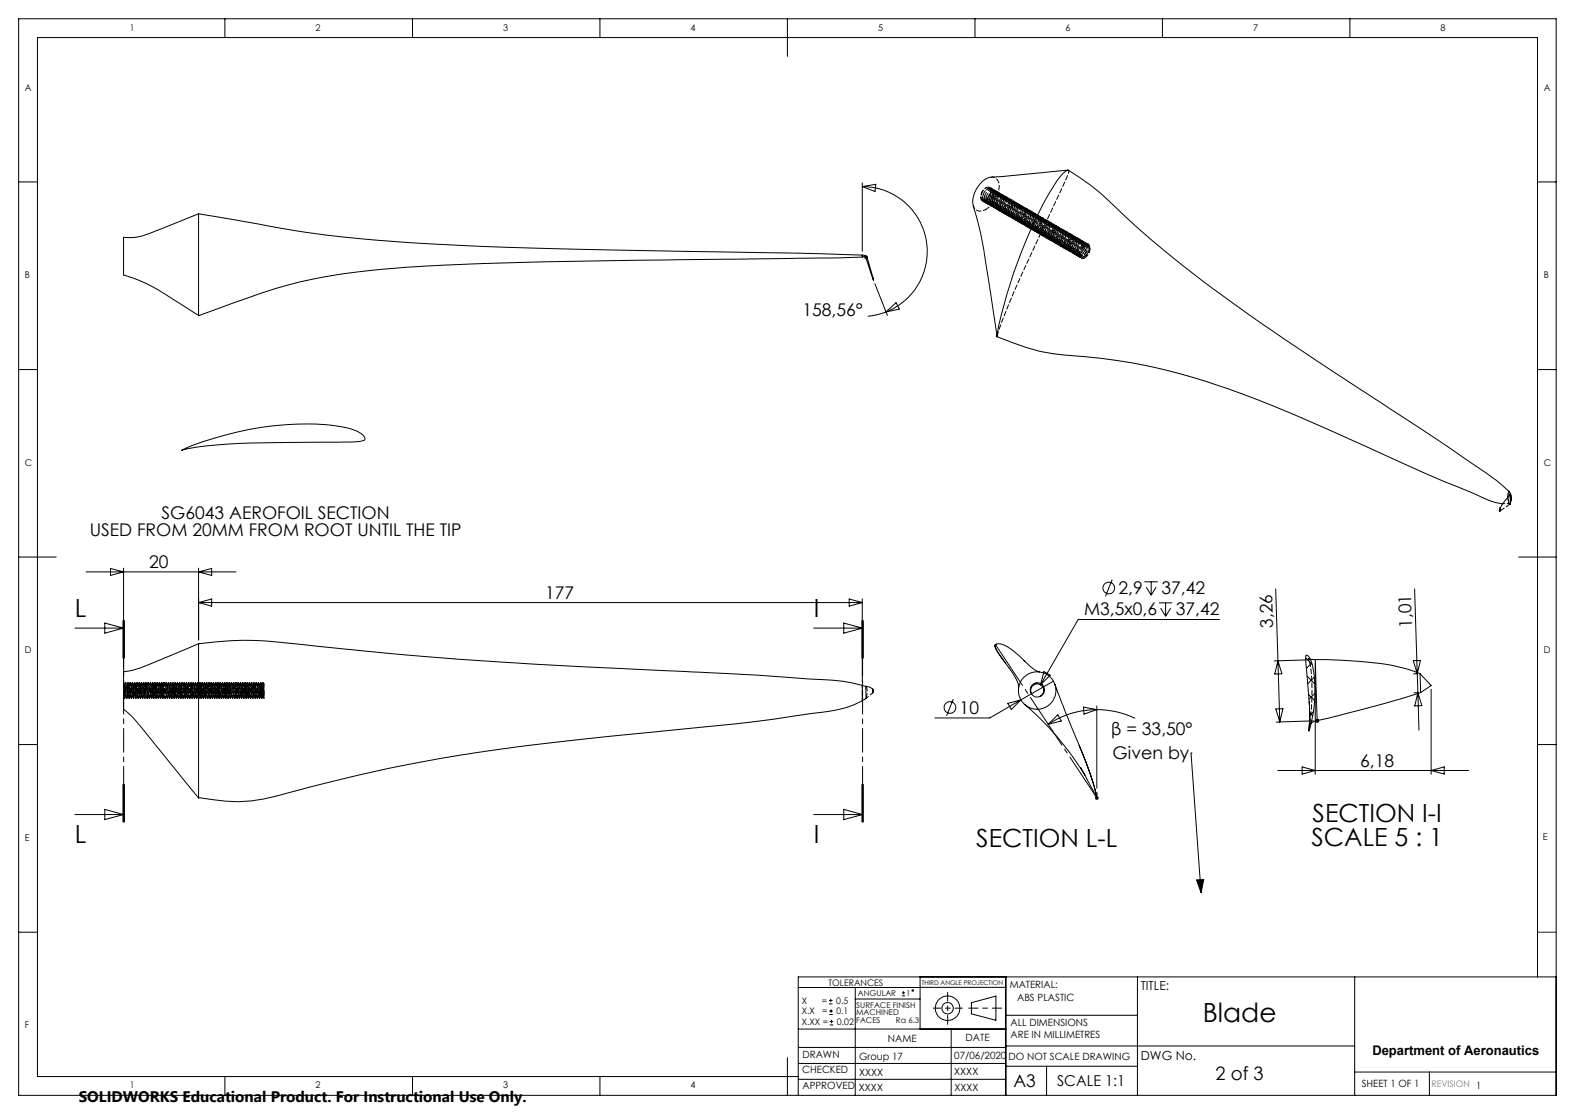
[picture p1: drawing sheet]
<svg xmlns="http://www.w3.org/2000/svg" width="420mm" height="297mm" viewBox="0 0 420 297" stroke-linecap="round" stroke-linejoin="round" font-family="sans-serif">
<defs><g id="words">
<text font-size="7.1" x="320.7" y="272.3">Blade</text>
<g font-size="6.7">
<text x="20" y="164.5">L</text>
<text x="217" y="164.5">I</text>
<text x="350" y="219.1">SECTION I-I</text>
<text x="20" y="224.7">L</text>
<text x="217" y="224.7">I</text>
<text x="260.4" y="225.7">SECTION L-L</text>
<text x="349.7" y="225.5">SCALE 5 : 1</text>
</g>
<text font-size="4.9" x="324.2" y="287.9">2 of 3</text>
<g font-size="4.7">
<text x="214" y="84.2">158,56°</text>
<text x="23.9" y="143">USED FROM 20MM FROM ROOT UNTIL THE TIP</text>
<text x="43.1" y="138.5">SG6043 AEROFOIL SECTION</text>
<text x="39.8" y="151.5">20</text>
<text x="145.4" y="159.6">177</text>
<text x="298.3" y="158.5">2,9</text>
<text x="309.7" y="158.5">37,42</text>
<text x="289.1" y="164.1">M3,5x0,6</text>
<text x="313.6" y="164.1">37,42</text>
<text x="339.5" y="167.4" transform="rotate(-92 339.5 167.4)">3,26</text>
<text x="376.6" y="167.4" transform="rotate(-92 376.6 167.4)">1,01</text>
<text x="255.9" y="190.3">10</text>
<text x="296.3" y="196">β = 33,50°</text>
<text x="296.7" y="202.5">Given by</text>
<text x="362.7" y="204.4">6,18</text>
<text x="270.2" y="289.7">A3</text>
</g>
<text font-size="4.1" x="21" y="293.7">SOLIDWORKS Educational Product. For Instructional Use Only.</text>
<text font-size="4" x="281.9" y="289.6">SCALE 1:1</text>
<text font-size="3.5" x="366" y="281.2">Department of Aeronautics</text>
<g font-size="3.3">
<text x="304.2" y="264">TITLE:</text>
<text x="304.2" y="282.5">DWG No.</text>
</g>
<g font-size="2.7">
<text x="269.3" y="263.5">MATERIAL:</text>
<text x="271.2" y="266.9">ABS PLASTIC</text>
<text x="269.5" y="273.7">ALL DIMENSIONS</text>
<text x="236.8" y="277.8">NAME</text>
<text x="257.5" y="277.6">DATE</text>
<text x="269.5" y="276.7">ARE IN MILLIMETRES</text>
<text x="213.9" y="286.1">CHECKED</text>
<text x="214" y="282">DRAWN</text>
<text x="229.1" y="286.8">XXXX</text>
<text x="229.1" y="282.6">Group 17</text>
<text x="254.5" y="282.4">07/06/2020</text>
<text x="254.5" y="286.7">XXXX</text>
<text x="269" y="282.5">DO NOT SCALE DRAWING</text>
<text x="214" y="290.5">APPROVED</text>
<text x="229.1" y="290.9">XXXX</text>
<text x="254.5" y="290.8">XXXX</text>
<text x="363.1" y="289.8">SHEET 1 OF 1</text>
</g>
<g font-size="2.5">
<text x="34.6" y="8.2">1</text>
<text x="84.2" y="8.2">2</text>
<text x="134.2" y="8.2">3</text>
<text x="184.2" y="8.2">4</text>
<text x="234.2" y="8.2">5</text>
<text x="284.2" y="8.2">6</text>
<text x="334.2" y="8.2">7</text>
<text x="384.2" y="8.2">8</text>
<text x="6.7" y="24.2">A</text>
<text x="411.7" y="24.2">A</text>
<text x="6.7" y="74.2">B</text>
<text x="411.7" y="74.2">B</text>
<text x="6.7" y="124.2">C</text>
<text x="411.7" y="124.2">C</text>
<text x="6.7" y="174.2">D</text>
<text x="411.7" y="174.2">D</text>
<text x="6.7" y="224.2">E</text>
<text x="411.4" y="223.9">E</text>
<text x="6.7" y="274.2">F</text>
<text x="34.6" y="290.2">1</text>
<text x="84.2" y="290.2">2</text>
<text x="134.2" y="290.2">3</text>
<text x="184.2" y="290.2">4</text>
</g>
<g font-size="2.4">
<text x="220.9" y="262.8">TOLERANCES</text>
<text x="213.8" y="267.6">X</text>
<text x="219.2" y="267.6">=</text>
<text x="223" y="267.6">0.5</text>
<text x="213.8" y="273.2">X.XX =</text>
<text x="213.8" y="270.4">X.X</text>
<text x="219.3" y="270.4">=</text>
<text x="223.1" y="270.4">0.1</text>
<text x="223.2" y="273.2">0.02</text>
</g>
<text font-size="2.4" fill="#808080" x="381.7" y="289.8">REVISION 1</text>
<g font-size="2.1">
<text x="228.3" y="268.6">SURFACE FINISH</text>
<text x="228.8" y="265.5">ANGULAR</text>
<text x="241.6" y="265.5">1</text>
<text x="228.3" y="270.7">MACHINED</text>
<text x="228.3" y="272.8">FACES</text>
<text x="238.9" y="272.8">Ra 6.3</text>
</g>
<text font-size="1.7" x="245.8" y="262.5">THIRD ANGLE PROJECTION</text>
</g></defs>
<g fill="none" stroke="#000" stroke-width=".27">
<path d="M5 5h410v287h-410zM60 5v5M110 5v5M160 5v5M210 5v10M260 5v5M310 5v5M360 5v5M5 48.5h5M53 57v27.2a238.7 238.7 0 0 1 26.9-9 224.9 224.9 0 0 1 38.4-4.5 2753.8 2753.8 0 0 1 80.4-1.6l31.2-.6M53 57l12.5 2.1a329.5 329.5 0 0 0 51.2 6 2828 2828 0 0 0 90.4 2.3l22.8 .6M53 57l-12.3 4.9a14.8 14.8 0 0 1-7.8 1.4v10a47.3 47.3 0 0 1 14.3 7.2l5.8 3.6"/>
<path d="M229.9 48.8v18.2M229.9 49.7l3.6-.6-.2 1.9zM229.9 49.7a17.3 17.3 0 0 1 17.1 14.1 17.3 17.3 0 0 1-10.7 19.4M259.5 54.9a130.8 130.8 0 0 1 4.3 21.3l2.1 13.2M264.5 47.2l20.3-1.8a7.8 7.8 0 0 0-3.5 3.7 119.6 119.6 0 0 0-15.5 40.7l.1-.4M264.5 47.2a5.9 5.9 0 0 0-4.6 4.3 4.6 4.6 0 0 0-.3 3.5M284.9 45.4a74.9 74.9 0 0 1 15.6 12.7 375.7 375.7 0 0 0 46.5 35.3l9.4 6.3a1218.6 1218.6 0 0 1 42.7 28.4l3.3 2.9M410 48.5h5M229.9 68l.9 .2 .4 .3M229.9 68v.5M230.4 68.6h1.1M230.6 68.2l.7 .7"/>
<path d="M230.9 68.5l-.4-.2-.6 .2M230.9 68.5l1.8 5.6M230.9 68.5h.3M230.9 68.5v.1M230.9 68.1v1M231.2 68.5l1.6 5.6M231.3 68.2l-.7 .7M232.7 74.1l.2 .5M232.7 74.1h.1M232.8 74.1l.1 .6M232.9 74.6v.1M233.3 75.6l3.3 8.5"/>
<path d="M5 98.5h5M236.3 83.2l2.6-2.5 .9 1.7zM236.3 83.2l-2.4 .7-2.5 .4M265.8 89.7a56.5 56.5 0 0 0 23.3 5.4 167 167 0 0 1 50.1 13l20.4 8.8a788.8 788.8 0 0 0 34.5 15.2 19.2 19.2 0 0 0 6.7 2.2M410 98.5h5M48.4 120h.1a84.4 84.4 0 0 1 39.6-6.7 16.7 16.7 0 0 1 8.5 2.5l.4 .4a.73 .73 0 0 1 .3 .9 .73 .73 0 0 1-.8 .5l-3 .3h-5.7a400.9 400.9 0 0 0-32.4 .9l-3.6 .5zM399.9 136.2h.1zM400 135.4v.8M400 135.4h.1M400 135.4l-.2 .8M402.4 131a4.1 4.1 0 0 1 .3 3.3v.1M402.4 131l-.3 .8v.8"/>
<path d="M402.7 134.4a3.6 3.6 0 0 0 0-2.7l-2.7 3.7M402.8 134.3l-.1 .1M5 148.5h10M23 152.5h39.9M29.5 151.5l3.4 1-3.4 .9zM32.9 151.5v26.6M53 151.5v19.1M53 152.5l3.4-1v1.9zM226.4 159.7l3.5 1-3.5 .9zM229.9 159.7v22M296.6 154.5l-1.8 4.5M305.2 155.1h3.6"/>
<path d="M305.6 156.5l1.4 2.2M307 155.1v3.6M308.3 156.5l-1.3 2.2M340.2 157l1.1 35.5M377.2 157l.7 22.6M405 148.5h10M20 167.5h12.9M27.9 166.1l5 1.4-5 1.3zM32.8 165.4v10M32.9 179.1a30.6 30.6 0 0 0 9.2-2.9l10.9-4.6v41.2l-15.4-19a24.3 24.3 0 0 0-4.7-4.7zM33 165.4v10M33.2 165.4v10"/>
<path d="M53 171.6a105.2 105.2 0 0 1 27.2 .2 1276.2 1276.2 0 0 0 97.5 7l1.8 .1a1189.8 1189.8 0 0 1 45.1 2.7l5.3 1.1M53 160.7l3.4-1v1.9zM53 160.7h176.9M217 167.5h13M225 166.1l5 1.4-5 1.3zM229.8 165.4v10M230 165.4v10M230.2 165.4v10M265.6 171.8l-.3 .4 .4 1.2 2.4 3.3M269 178l.7 1a8.6 8.6 0 0 1 1.9 4.4M273.1 176.1l.2 .2M273.2 176.2l.7 .6a7.8 7.8 0 0 0 3.3 2.3"/>
<path d="M273.2 176.2a15.7 15.7 0 0 0-6.3-4.5l-.6-.1a.75 .75 0 0 0-.9 .3 .75 .75 0 0 0 .1 1l3.5 5.1M278.4 179.1l1.6 .9-2.5 2.6zM309.1 160.7h3.5M309.5 162.1l1.3 2.2M310.8 160.7v3.6M312.2 162.1l-1.4 2.2M325.2 165.2h-37.7l-10 17.4M340.8 176.2l1 3.4-1.9 .1zM348.2 175.4l1.7 1.7M348.3 174.7a.73 .73 0 0 1 .9 .7 21.4 21.4 0 0 1 1.5 10.2 27.3 27.3 0 0 1-1.7 9.3l.1-.2a38.7 38.7 0 0 0-.1-9l-.6-7.1a8.4 8.4 0 0 1-.1-3.9zM349.4 175.8l1.3 .1M349.7 175.9l-9.9 .3"/>
<path d="M349.8 176.8l-1.4 1.4M350.7 175.9l.5 16.2 16.9-4.2 10.7-3.3M350.7 175.9a118.9 118.9 0 0 1 22.2 1.9l3 .8 2.8 1M350.7 176.8v29.6M376.9 176.1h1.9l-.9 3.5zM377.7 179.6l-.8 .1M377.9 179.6l.2 5.1M378.7 179.6l.1 5M378.7 179.6l2.9 3.2-2.8 1.8M5 198.5h5M229.9 186.8a34.6 34.6 0 0 1-13.5 3.4l-4.3 .6a573.6 573.6 0 0 1-37.7 4.4 639.3 639.3 0 0 0-59.8 7.5 455.5 455.5 0 0 0-41.3 9.6 38.1 38.1 0 0 1-16.7 .9l-3.6-.5M229.9 182.7l1 .3"/>
<path d="M229.9 182.7v4.1M230.5 186.5l-.6 .3M230.9 183l1.1 .2 .8 .6M230.9 183v3.3l-.3 .1M232.7 183.8v.9M232.7 184.7h.1M232.7 183.8h.1M232.7 183.8l.2 .5M232.8 183.8l.1 .5M232.9 184.3l-.2 .4M254.2 186.4l-1.8 4.4M268.7 187.5l3.5-.9-2.5 2.6z"/>
<path d="M272.2 186.6l-8.3 4.8h-14.6M273.4 187.9l3.9 3.6 4.5 4.8 4.3 5.5 3.2 4.9M275.1 185a1.74 1.74 0 0 1 .6-2.4 1.74 1.74 0 0 1 2.4 .7 1.74 1.74 0 0 1-.7 2.4M279.5 193.1l2.6-2.5 .9 1.6zM280.9 181.6l-8.7 5M281.3 182.4l6.2 15.7a69.3 69.3 0 0 1 5 14.6M287.8 198.7a63 63 0 0 1 4.7 14M288.9 188.5l3.6 .7-3.4 1.2zM292.5 189.2a23.3 23.3 0 0 0-13 3.9M292.5 189.2l2.8 .2 2.8 .5 4.6 1.6M292.5 188.2v22M340.2 189l1.9-.1-.8 3.6z"/>
<path d="M348.5 180.3l2.1 2M349 185.2l1.6 1.6M349.1 187v.8M349.1 194.3l.1 .1M349.2 188.8l-.2 6.1M349.2 189.9l.9 .8M350.2 189.8l-1 .9M350.2 192.2l-9.9 .3M350.3 192.4l-.6 .4M350.5 180.5l-1.8 1.8M350.6 184.9l-1.5 1.5M350.8 192.2h1"/>
<path d="M350.9 191.8l.7 .7M351.3 191.7v.9M351.6 191.8l-.7 .7M377.8 184.7h-.7M378.1 184.7l.3 10M378.1 184.7l1.1 3.4-1.9 .1zM381.6 183.8v22.6M410 198.5h5M20 217.2h12.9M27.9 215.8l5 1.4-5 1.3zM32.8 209.1v10M33 209.1v10"/>
<path d="M33.2 209.1v10M217 217.2h13M225 215.8l5 1.4-5 1.3zM229.8 209.1v10M230 209.1v10M230.2 209.1v10zM288.2 204.6l4.3 8.1M292 212.8h1M292.1 212.4l.7 .7M292.5 212.3v1M292.5 212.7v.1M292.8 212.4l-.7 .7"/>
<path d="M317.6 200.8h.1M317.6 200.8l2.7 37.2M340.7 205.4h51M347.2 204.5l3.5 .9-3.5 1zM381.6 205.4l3.5-.9v1.9zM319.1 234.6l1.9-.1-.7 3.5zM5 248.5h5M212.9 279.3h55.3M212.9 274.4h55.3M221.1 267.6h.9M221.1 266.7h.9M221.2 270.5h.9"/>
<path d="M221.2 269.6h.9M221.3 273.3h.9M221.3 272.3h.9M221.5 266.3v.9M221.6 269.1v.9M221.7 271.9v.9M228.1 263.3v28.7M228.1 266.3h17.3M240.5 265.5h.8M240.5 264.7h.8M240.9 264.3v.8M245.4 260.5v13.9"/>
<path d="M253.6 274.4v17.6M259 267.3l6.6-1.7v6.4l-6.6-1.7zM268.2 260.5v31.5M268.2 270.7h35.1M268.2 278.9h93M268.2 263.2l-55.3 .1M303.3 260.5v31.5M361.2 260.5v31.5M410 260.5v-250.5h-400v277h202.9M415 260.5h-202.1v31.5M60 287v5M110 287v5"/>
<path d="M160 287v5M210 282v10M212.9 287.8h55.3M212.9 283.5h55.3M268.2 284.3h35.1M279.1 284.3v7.7M361.2 285.8h53.8M381.2 285.8v6.2"/>
<circle cx="295.7" cy="156.8" r="1.55"/>
<circle cx="253.3" cy="188.6" r="1.55"/>
<circle cx="276.6" cy="184.1" r="5"/>
<circle cx="276.6" cy="183.9" r="1.88"/>
<circle cx="243.4" cy="264.1" r=".21"/>
<circle cx="252.7" cy="268.8" r="1.52"/>
<circle cx="252.7" cy="268.8" r="3.3"/>
</g>
<path d="M267.1 268.8h-8.8" fill="none" stroke="#000" stroke-width=".27" stroke-dasharray="15.2 1.3 1.3 1.3" stroke-dashoffset="12.8"/>
<path d="M252.7 264.6v8.5" fill="none" stroke="#000" stroke-width=".27" stroke-dasharray="15.2 1.3 1.3 1.3" stroke-dashoffset="12.9"/>
<path d="M248.9 268.8h7.7" fill="none" stroke="#000" stroke-width=".27" stroke-dasharray="15.2 1.3 1.3 1.3" stroke-dashoffset="13.3"/>
<path d="M410 248.5h5" fill="none" stroke="#00f" stroke-width=".27"/>
<path d="M33 165.4v53.7M230 165.4v53.7" fill="none" stroke="#000" stroke-width=".27" stroke-dasharray="6.3 1.3 1.3 1.3" stroke-dashoffset="1.7"/>
<path d="M265.5 171.9l27 40.8" fill="none" stroke="#000" stroke-width=".27" stroke-dasharray="15.2 1.3 1.3 1.3" stroke-dashoffset="2.2"/>
<path d="M292.5 212.7v-1.5" fill="none" stroke="#000" stroke-width=".27" stroke-dasharray="15.2 1.3 1.3 1.3"/>
<path d="M319.1 234.6l1.9-.1-.7 3.5z" fill="#000"/>
<g fill="none" stroke="#000" stroke-width=".27" stroke-dasharray="1.3 .6">
<path d="M262 53.6h.1M262.2 52l-.1 1.1 .3 .3a2.04 2.04 0 0 0 2.2-2.6l-.3-.3-.8 .2M262.4 53.4l.1 .1M262.4 53.8l.1 .1M262.9 54.1h.1M263 52.4v1.2l.2 .3a2.04 2.04 0 0 0 2.3-2.6l-.7-.3-.4 .2M263.2 53.9l.1 .1M263.3 54.3v.1M263.4 52.7v1.1l.2 .4a2.04 2.04 0 0 0 2.3-2.7l-.3-.2-.8 .2M263.6 54.5h.1M263.7 54.6h.1M263.9 54.6l.3 .3"/>
<path d="M264 50.3h-.1M264.1 54.4l.1 .1M264.1 54.8l.1 .1M264.3 53.2l-.1 1.1 .3 .4a2.04 2.04 0 0 0 2.2-2.7l-.2-.2-.8 .2M264.3 50.2l-.3-.2M264.3 50.2v-.1M264.4 50.6l-.1-.1M264.5 54.7h.1M264.5 54.6l.3-.1M264.6 55.1h.1M264.7 53.4a1.11 1.11 0 0 0 .6 1.6 2.3 2.3 0 0 0 1.9-2.8l-.3-.2-.8 .2M264.8 50.4h-.1"/>
<path d="M264.8 50.8h-.1M265 55.3h.1M265.2 50.7l-.1-.1M265.3 51.1l-.1-.1M265.3 55.1l.1 .1M265.4 55.6h.1M265.5 54v1l.3 .4a2.04 2.04 0 0 0 2.2-2.7l-.3-.2-.8 .2M265.6 50.9l-.5-.1M265.6 50.9h.1M265.7 51.3h-.1M265.8 55.8h.1M265.9 51.7v-.2"/>
<path d="M266 51.1h.1M266.1 51.6l-.1-.1M266.2 55.6l.1 .1M266.3 56.1h.1M266.4 54.5v1l.2 .4a2.04 2.04 0 0 0 2.3-2.7l-.3-.2-.8 .2M266.5 51.4a2.14 2.14 0 0 0-2.4 2l.1 1.2 .2 .4M266.5 51.4h-.1M266.5 51.8l-.1-.1M266.6 55.9h.1M266.7 56.3h.1M266.8 54.6a1.11 1.11 0 0 0 .6 1.7 2.3 2.3 0 0 0 1.9-2.8l-.3-.3-.8 .2M266.9 51.6h-.1"/>
<path d="M267 52.1l-.1-.1M267.1 56.5l.1 .1M267.3 51.9v-.1M267.4 52.3l-.1-.1M267.4 56.4h.2M267.5 56.8h.1M267.7 55.2l-.1 1.1 .3 .3a2.04 2.04 0 0 0 2.2-2.6l-.2-.3-.8 .2M267.7 52.1l-.4-.1M267.7 52.1h.1M267.8 52.5h-.1M268 57v.1M268.1 52.9v-.1"/>
<path d="M268.2 52.4l-.1-.1M268.2 52.8l-.1-.1M268.3 56.9h.1M268.4 57.3h.1M268.5 55.7v1.1l.2 .3a2.04 2.04 0 0 0 2.3-2.7l-.3-.2-.8 .2M268.6 52.6l-.4-.1M268.6 52.6h-.1M268.7 53h-.1M268.7 57.1l.1 .1M268.8 57.5l.1 .1M269 55.8a1.11 1.11 0 0 0 .5 1.7 2.3 2.3 0 0 0 1.9-2.8l-.3-.2-.8 .2M269 52.9v-.1"/>
<path d="M269.1 53.3l-.1-.1M269.2 57.8h.1M269.4 53.1h.1M269.5 53.5h-.1M269.6 57.6l.1 .1M269.6 58h.1M269.8 56.4v1.1l.2 .3a2.04 2.04 0 0 0 2.3-2.6l-.3-.2-.8 .1M269.8 53.3l-.4-.1M269.9 53.3h-.1M269.9 53.8l-.1-.1M270.1 58.3h.1M270.2 54.1v-.1"/>
<path d="M270.3 53.6h-.1M270.4 54l-.1-.1M270.4 58.1h.1M270.5 58.5h.1M270.7 53.8h.1M270.8 54.3l-.1-.1M270.8 58.3l.1 .1M270.9 58.7l.1 .1M271.1 57.2l-.1 1 .3 .4a2.04 2.04 0 0 0 2.2-2.7l-.3-.2-.8 .2M271.1 54.1v-.1M271.2 54.5l-.1-.1M271.3 59h.1"/>
<path d="M271.5 59l.4 .3M271.6 54.3h-.1M271.6 54.4a1.93 1.93 0 0 0-2.3 1.8l-.1 1.2 .2 .4M271.6 54.7h-.1M271.7 58.8l.1 .1M271.8 59.2v.1M271.9 57.6v1.1l.2 .4a2.04 2.04 0 0 0 2.3-2.7l-.3-.2-.8 .2M271.9 54.5h-.4M272 54.6l-.1-.1M272.1 55l-.1-.1M272.2 59.5h.1M272.3 55.4v-.1"/>
<path d="M272.4 54.8h.1M272.5 55.2h-.1M272.5 59.3l.1 .1M272.6 59.7l.1 .1M272.8 55.1v-.1M272.9 55.5l-.1-.1M273 59.6h.1M273 60h.1M273.2 58.4v1l.2 .4a2.04 2.04 0 0 0 2.2-2.7l-.2-.2-.8 .2M273.3 55.3h-.1M273.3 55.7h-.1M273.7 55.5h-.1"/>
<path d="M273.8 56l-.1-.1M274 58.9v1l.3 .4a2.04 2.04 0 0 0 2.2-2.7l-.3-.2-.8 .2M274.1 55.8l-.4-.1M274.1 55.8h.1M274.2 56.2h-.1M274.5 56h.1M274.6 56.5l-.1-.1M275 56.3h-.1M275 56.3a2.05 2.05 0 0 0-2.4 1.9v1.2l.3 .4M275 56.7l-.1-.1M275.3 59.6v1.1l.2 .3a2.04 2.04 0 0 0 2.3-2.6l-.3-.3-.8 .2M275.3 56.5l-.4-.1"/>
<path d="M275.4 56.5h-.1M275.5 56.9h-.2M275.7 57.3v-.1M275.8 56.8l-.1-.1M275.9 57.2l-.1-.1M276.2 57l-.4-.1M276.2 57h.1M276.3 57.4h-.1M276.6 57.3v-.1M276.7 57.7l-.1-.1M277.1 57.5h-.1M277.2 57.9h-.2"/>
<path d="M277.4 57.7l-.4-.1M277.5 57.8l-.1-.1M277.6 58.2l-.1-.1M277.8 58.5v-.1M277.9 58h.1M278 58.4h-.1M278.3 58.2l-.4-.1M278.3 58.2h.1M278.4 58.7l-.1-.1M278.8 58.5h-.1M278.8 58.9l-.1-.1M279.2 58.7h-.1"/>
<path d="M279.3 59.2l-.1-.1M279.6 59l-.5-.1M279.6 59v-.1M279.7 59.4l-.1-.1M279.9 59.7v-.1M280 59.2h.1M280.1 59.6h-.1M280.4 59.5l-.3-.1M280.5 59.5l-.1-.1M280.5 59.9l-.1-.1M280.9 59.7h-.1M281.3 60v-.1"/>
<path d="M273.5 60.2h.1M273.8 60l.1 .1M273.9 60.5h.1M274.3 60.7h.1M274.7 61h.1M275.1 60.8h.1M275.2 61.2h.1M275.6 61.4v.1M275.9 61.3h.1M276 61.7h.1M276.1 60.1v1.1l.3 .3a2.04 2.04 0 0 0 2.2-2.6l-.3-.3-.8 .2M276.4 61.5l.1 .1"/>
<path d="M276.4 61.9l.1 .1M276.6 60.2a1.11 1.11 0 0 0 .6 1.7 2.3 2.3 0 0 0 1.8-2.8l-.6-.2-.5 .2M276.9 62.2h.1M277.2 62l.1 .1M277.3 62.4v.1M277.4 60.8v1.1l.2 .3a2.04 2.04 0 0 0 2.3-2.6l-.3-.2-.8 .2M277.7 62.7h.1M278.1 62.5l.1 .1M278.1 62.9h.1M278.3 61.3v1.1l.2 .3a2.04 2.04 0 0 0 2.2-2.6l-.2-.3-.8 .2M278.5 62.7l.1 .1M278.6 63.2h.1"/>
<path d="M278.7 61.5a1.11 1.11 0 0 0 .6 1.6 2.3 2.3 0 0 0 1.9-2.8l-.7-.2-.4 .2M279 63.4h.1M279.3 63.2l.1 .1M279.4 63.6l.1 .1M279.5 62.1v1l.3 .4a2.04 2.04 0 0 0 2.2-2.7l-.3-.2-.8 .2M279.8 63.9h.1M280 63.9l.3 .3M280.2 63.7l.1 .1M280.3 64.1v.1M280.4 62.6v1l.2 .4a2.04 2.04 0 0 0 2.3-2.7l-.3-.2-.8 .2M280.6 64h.1M280.7 64.4h.1"/>
<path d="M280.8 62.7a1.11 1.11 0 0 0 .6 1.7 2.3 2.3 0 0 0 1.9-2.8l-.3-.3-.8 .2M281 60.1h-.1M281.1 64.6l.1 .1M281.4 60.4l-.1-.1M281.4 64.4l.2 .1M281.5 64.9h.1M281.7 63.3l-.1 1 .3 .4a2.04 2.04 0 0 0 2.2-2.7l-.2-.2-.8 .2M281.7 60.2l-.4-.1M281.7 60.2h.1M281.8 60.6h-.1M282 65.1h.1M282.1 61l-.1-.2"/>
<path d="M282.2 60.4h-.1M282.2 60.9l-.1-.1M282.3 64.9l.1 .1M282.4 65.4h.1M282.5 63.8v1l.2 .4a2.04 2.04 0 0 0 2.3-2.7l-.3-.2-.8 .2M282.5 60.7a2.16 2.16 0 0 0-2.2 2v1.2l.2 .4M282.6 60.7h-.1M282.7 61.1h-.1M282.7 65.2h.1M282.8 65.6h.1M283 63.9a1.11 1.11 0 0 0 .5 1.7 2.3 2.3 0 0 0 1.9-2.8l-.3-.3-.8 .3M283 60.9h.1"/>
<path d="M283.1 61.4l-.1-.1M283.2 65.9h.1M283.4 61.2h.1M283.5 61.6l-.1-.1M283.6 65.7h.1M283.6 66.1h.1M283.8 64.5v1.1l.2 .3a2.04 2.04 0 0 0 2.3-2.6l-.3-.3-.8 .2M283.8 61.4l-.4-.1M283.9 61.4h-.1M283.9 61.8h-.1M284.1 66.3v.1M284.2 62.2v-.1"/>
<path d="M284.3 61.7l-.1-.1M284.4 62.1l-.1-.1M284.4 66.2h.1M284.5 66.6h.1M284.6 65v1.1l.3 .3a2.04 2.04 0 0 0 2.2-2.6l-.3-.3-.8 .2M284.7 61.9l-.4-.1M284.7 61.9h.1M284.8 62.3h-.1M284.8 66.4l.1 .1M284.9 66.8l.1 .1M285.1 65.1a1.11 1.11 0 0 0 .5 1.7 2.3 2.3 0 0 0 1.9-2.8l-.3-.2-.8 .2M285.1 62.2v-.1"/>
<path d="M285.2 62.6l-.1-.1M285.3 67.1h.1M285.6 62.4h-.1M285.6 62.8h-.1M285.7 66.9l.1 .1M285.8 67.3v.1M285.9 65.8v1l.2 .3a2.04 2.04 0 0 0 2.3-2.6l-.3-.2-.8 .2M285.9 62.6l-.4-.1M286 62.7l-.1-.1M286.1 63.1l-.1-.1M286.2 67.6h.1M286.3 63.4v-.1"/>
<path d="M286.4 62.9h.1M286.5 63.3h-.1M286.5 67.4l.1 .1M286.6 67.8h.1M286.8 63.1h.1M286.8 63.1a2.09 2.09 0 0 0-2.3 2v1.2l.3 .4M286.9 63.6l-.1-.1M287 67.6l.1 .1M287 68.1h.1M287.2 66.5v1l.2 .4a2.04 2.04 0 0 0 2.2-2.7l-.2-.2-.8 .2M287.3 63.4h-.1M287.3 63.8l-.1-.1"/>
<path d="M287.5 68.3h.1M287.7 68.3l.3 .3M287.7 63.6h-.1M287.7 63.7a1.93 1.93 0 0 0-2.3 1.8l-.1 1.2 .2 .4M287.8 64.1l-.1-.1M287.8 68.1l.1 .1M287.9 68.5v.1M288 68.4l.2 .3M288.1 63.8h-.4M288.1 63.9v-.1M288.2 64.3l-.1-.1M288.2 68.4h.1"/>
<path d="M288.3 68.8h.1M288.4 64.7v-.1M288.5 64.1h.1M288.6 64.5h-.1M289 64.4l-.1-.1M289 64.8l-.1-.1M289.4 64.6h-.1M289.5 65h-.2M289.8 64.9l-.1-.1M289.9 65.3l-.1-.1M290.2 65.1h.1M290.3 65.5h-.1"/>
<path d="M399.9 136.2h-.1M400.1 136.2l2.6-1.8M402.3 134.3h.5M33 182l.1 .5M33 185.6v.2M33 185.8l.2 .3M33.2 186.2h.1M33.3 186.2v-.1M33.3 182.3h-.1M33.5 185.8h.1M33.5 182l-.2 .3M33.6 182h.1"/>
<path d="M33.6 182h-.1M33.6 185.8l.2 .3M33.8 186.2h.1M33.9 182.3h-.1M34.1 185.8h.1M34.1 182v.1M34.1 182l-.2 .3M34.2 182h-.1M34.2 185.8l.2 .3M34.4 186.2h.1M34.5 182.3h-.1M34.7 185.8h.1"/>
<path d="M34.7 182l-.2 .3M34.8 182h-.1M34.8 182v.2M34.8 185.8l.2 .3M35 186.2h.1M35.1 186.1v-.1M35.1 182.3h-.1M35.3 185.8h.1M35.3 182l-.2 .3M35.4 182h-.1M35.4 185.8l.2 .3M35.6 186.2h.1"/>
<path d="M35.7 186.1h.1M35.7 182.3h-.1M35.9 185.8h.1M35.9 182l-.2 .3M35.9 182v.2M36 182h-.1M36 185.8l.2 .3M36.2 186.2h.1M36.3 182.3h-.1M36.5 185.8h.1M36.5 182l-.2 .3M36.6 182h-.1"/>
<path d="M36.6 185.8l.2 .3M36.8 186.2h.1M36.9 182.3h-.1M37.1 185.8h.1M37.1 182l-.2 .3M37.2 182h-.1M37.2 185.8l.2 .3M37.4 186.2h.1M37.5 182.3h-.1M37.7 185.8h.1M37.7 182l-.2 .3M37.8 182h-.1"/>
<path d="M37.8 185.8l.2 .3M38 186.2h.1M38.1 186.2v-.2M38.1 182.3h-.1M38.3 185.8h.1M38.3 182l-.2 .3M38.4 182h-.1M38.4 185.8l.2 .3M38.6 186.2h.1M38.7 182.3h-.1M38.9 185.8h.1M38.9 182l-.2 .3"/>
<path d="M38.9 182v.2M39 182h-.1M39 185.8l.2 .3M39.2 186.2h.1M39.3 182.3h-.1M39.5 185.8h.1M39.5 182l-.2 .3M39.6 182h.1M39.6 182h-.1M39.6 185.8l.2 .3M39.8 186.2h.1M39.9 182.3h-.1"/>
<path d="M40.1 185.8h.1M40.1 182l-.2 .3M40.2 182h-.1M40.2 185.8l.2 .3M40.4 186.2h.1M40.5 182.3h-.1M40.7 185.8h.1M40.7 182l-.2 .3M40.8 182h-.1M40.8 182v.2M40.8 185.8l.2 .3M41 186.2h.1"/>
<path d="M41.1 186.2v-.2M41.1 182.3h-.1M41.3 185.8h.1M41.3 182l-.2 .3M41.4 182h-.1M41.4 185.8l.2 .3M41.6 186.2h.1M41.7 182.3h-.1M41.9 185.8h.1M41.9 182l-.2 .3M41.9 182v.1M41.9 182.4l.1-.4"/>
<path d="M42 182h-.1M42 185.8l.2 .3M42.2 186.2h.1M42.3 182.3h-.1M42.5 185.8h.1M42.5 182l-.2 .3M42.6 182h-.1M42.6 185.8l.2 .3M42.8 186.2h.1M42.9 182.3h-.1M43.1 185.8h.1M43.1 182l-.2 .3"/>
<path d="M43.1 182h.1M43.2 182h.1M43.2 182h-.1M43.2 185.8l.2 .3M43.4 186.2h.1M43.5 182.3h-.1M43.7 185.8h.1M43.7 182l-.2 .3M43.8 182h-.1M43.8 185.8l.2 .3M44 186.2h.1M44.1 186.2v-.2"/>
<path d="M44.1 182.3h-.1M44.3 185.8h.1M44.3 182l-.2 .3M44.4 182v.1M44.4 182h-.1M44.4 185.8l.2 .3M44.6 186.2h.1M44.7 182.3h-.1M44.9 185.8h.1M44.9 182l-.2 .3M44.9 182v.1M45 182h-.1"/>
<path d="M45 185.8l.2 .3M45.2 186.2h.1M45.3 182.3h-.1M45.5 185.8h.1M45.5 182l-.2 .3M45.5 182h.1M45.6 182h-.1M45.6 185.8l.2 .3M45.8 186.1h.1M45.8 186.2h.1M45.9 186.2v-.2M45.9 182.3h-.1"/>
<path d="M46.1 185.8h.1M46.1 182l-.2 .3M46.2 182h-.1M46.2 185.8l.2 .3M46.4 186.2h.1M46.5 182.3h-.1M46.7 185.8h.1M46.7 182l-.2 .3M46.7 182l.1 .2M46.8 182h-.1M46.8 185.8l.2 .3M47 186.1v.1"/>
<path d="M47 186.2h.1M47.1 182.3h-.1M47.3 185.8h.1M47.3 182l-.2 .3M47.4 182h-.1M47.4 185.8l.2 .3M47.6 186.2h.1M47.7 182.3h-.1M47.9 185.8h.1M47.9 182l-.2 .3M47.9 182v.1M48 182h-.1"/>
<path d="M48 185.8l.2 .3M48.2 186.2h.1M48.3 182.3h-.1M48.5 185.8h.1M48.5 182l-.2 .3M48.5 182h.1M48.6 182h-.1M48.6 185.8l.2 .3M48.8 186.1h.1M48.8 186.2h.1M48.9 182.3h-.1M49.1 185.8h.1"/>
<path d="M49.1 182l-.2 .3M49.2 182h-.1M49.2 185.8l.2 .3M49.4 186.2h.1M49.5 182.3h-.1M49.7 185.8h.1M49.7 182l-.2 .3M49.7 182v.2M49.8 182h-.1M49.8 185.8l.2 .3M50 186.2h.1M50.1 182.3h-.1"/>
<path d="M50.3 185.8h.1M50.3 182l-.2 .3M50.4 182v.1M50.4 182h-.1M50.4 185.8l.2 .3M50.6 186.2h.1M50.7 182.3h-.1M50.9 185.8h.1M50.9 182l-.2 .3M50.9 182v.1M51 182h-.1M51 185.8l.2 .3"/>
<path d="M51.2 186.2h.1M51.3 182.3h-.1M51.5 185.8h.1M51.5 182l-.2 .3M51.5 182h.1M51.6 182h-.1M51.6 185.8l.2 .3M51.7 185.7l.1 .5M51.8 186.2h.1M51.9 182.3h-.1M52.1 185.8h.1M52.1 182l-.2 .3"/>
<path d="M52.2 182h-.1M52.2 185.8l.2 .3M52.4 186.2h.1M52.5 182.3h-.1M52.7 185.8h.1M52.7 182l-.2 .3M52.8 182h-.1M52.8 185.8l.2 .3M53 186.2h.1M53.1 182.3h-.1M53.3 185.8h.1M53.3 182l-.2 .3"/>
<path d="M53.4 182h-.1M53.4 185.8l.2 .3M53.6 186.2h.1M53.7 182.3h-.1M53.9 185.8h.1M53.9 182l-.2 .3M54 182h-.1M54 185.8l.2 .3M54.2 186.2h.1M54.3 182.3h-.1M54.5 185.8h.1M54.5 182l-.2 .3"/>
<path d="M54.5 182h.1M54.6 182h-.1M54.6 185.8l.2 .3M54.8 186.2h.1M54.9 182.3h-.1M55.1 185.8h.1M55.1 182l-.2 .3M55.2 182v.1M55.2 182h-.1M55.2 185.8l.2 .3M55.4 186.2h.1M55.5 186.1h.1"/>
<path d="M55.5 182.3h-.1M55.7 185.8h.1M55.7 182l-.2 .3M55.8 182h-.1M55.8 185.8l.2 .3M56 186.2h.1M56.1 182.3h-.1M56.3 185.8h.1M56.3 182l-.2 .3M56.4 182h-.1M56.4 185.8l.2 .3M56.6 186.2h.1"/>
<path d="M56.7 182.3h-.1M56.9 185.8h.1M56.9 182l-.2 .3M56.9 182v.1M57 182h-.1M57 185.8l.2 .3M57.2 186.1h.1M57.2 186.2h.1M57.3 182.3h-.1M57.5 185.8h.1M57.5 182l-.2 .3M57.6 182h-.1"/>
<path d="M57.6 182v.2M57.6 185.8l.2 .3M57.8 186.2h.1M57.9 186.1v-.1M57.9 182.3h-.1M58.1 185.8h.1M58.1 182l-.2 .3M58.2 182h-.1M58.2 185.8l.2 .3M58.4 186.2h.1M58.5 186.1h.1M58.5 182.3h-.1"/>
<path d="M58.7 185.8h.1M58.7 182l-.2 .3M58.7 182v.2M58.8 182h-.1M58.8 185.8l.2 .3M59 186.2h.1M59.1 182.3h-.1M59.3 185.8h.1M59.3 182l-.2 .3M59.4 182h-.1M59.4 185.8l.2 .3M59.6 186.2h.1"/>
<path d="M59.7 182.3h-.1M59.9 185.8h.1M59.9 182l-.2 .3M60 182h-.1M60 185.8l.2 .3M60.2 186.2h.1M60.3 182.3h-.1M60.5 185.8h.1M60.5 182l-.2 .3M60.6 182h-.1M60.6 185.8l.2 .3M60.8 186.2h.1"/>
<path d="M60.9 186.2v-.2M60.9 182.3h-.1M61.1 185.8h.1M61.1 182l-.2 .3M61.2 182h-.1M61.2 185.8l.2 .3M61.4 186.2h.1M61.5 182.3h-.1M61.7 185.8h.1M61.7 182l-.2 .3M61.7 182v.2M61.8 182h-.1"/>
<path d="M61.8 185.8l.2 .3M62 186.2h.1M62.1 182.3h-.1M62.3 185.8h.1M62.3 182l-.2 .3M62.4 182h.1M62.4 182h-.1M62.4 185.8l.2 .3M62.6 186.2h.1M62.7 182.3h-.1M62.9 185.8h.1M62.9 182l-.2 .3"/>
<path d="M62.9 182h.1M63 182h-.1M63 185.8l.2 .3M63.2 186.2h.1M63.3 182.3h-.1M63.5 185.8h.1M63.5 182l-.2 .3M63.6 182h-.1M63.6 182v.2M63.6 185.8l.2 .3M63.8 186.2h.1M63.9 186.2v-.2"/>
<path d="M63.9 182.3h-.1M64.1 185.8h.1M64.1 182l-.2 .3M64.2 182h-.1M64.2 185.8l.2 .3M64.4 186.2h.1M64.5 182.3h-.1M64.7 185.8h.1M64.7 182l-.2 .3M64.7 182v.1M64.7 182.4l.1-.4M64.8 182h-.1"/>
<path d="M64.8 185.8l.2 .3M65 186.2h.1M65.1 182.3h-.1M65.3 185.8h.1M65.3 182l-.2 .3M65.4 182h-.1M65.4 185.8l.2 .3M65.6 186.2h.1M65.7 182.3h-.1M65.9 185.8h.1M65.9 182l-.2 .3M65.9 182h.1"/>
<path d="M66 182h-.1M66 185.8l.2 .3M66.2 186.2h.1M66.3 182.3h-.1M66.5 185.8h.1M66.5 182l-.2 .3M66.5 182l.1 .2M66.6 182h-.1M66.6 185.8l.2 .3M66.8 186.2h.1M66.9 182.3h-.1M67.1 185.8h.1"/>
<path d="M67.1 182l-.2 .3M67.2 182v.1M67.2 182h-.1M67.2 185.8l.2 .3M67.4 186.2h.1M67.5 182.3h-.1M67.7 185.8h.1M67.7 182l-.2 .3M67.7 182v.1M67.8 182h-.1M67.8 185.8l.2 .3M68 186.2h.1"/>
<path d="M68.1 182.3h-.1M68.3 185.8h.1M68.3 182l-.2 .3M68.3 182h.1M68.4 182h-.1M68.4 185.8l.2 .3M68.6 186.1h.1M68.6 186.2h.1M68.7 186.2v-.2M68.7 182.3h-.1M68.9 185.8h.1M68.9 182l-.2 .3"/>
<path d="M69 182h-.1M69 185.8l.2 .3M69.2 186.2h.1M69.3 182.3h-.1M69.5 185.8h.1M69.5 182l-.2 .3M69.6 182h-.1M69.6 185.8l.2 .3M69.8 186.2h.1M69.9 182.3h-.1M70.1 185.8h.1M70.1 182l-.2 .3"/>
<path d="M70.1 182v.1M70.2 182l.2 3.3M70.2 182h-.1M70.2 185.8l.2 .3M70.4 182.4h.1M70.4 182.3h.1M230.5 186.5l.1-.1M232.7 184.7l.2-.3M53 212.6v.1"/>
</g>
<g fill="none" stroke="#000" stroke-width=".27" stroke-dasharray="1.3 .6" stroke-dashoffset=".5">
<path d="M262 53l.2 .3a1.16 1.16 0 0 0 1.6-.3M262.4 53.2l.2 .4a1.16 1.16 0 0 0 1.6-.4M262.9 53.5l.2 .3a1.16 1.16 0 0 0 1.5-.3M262.9 55.8a2.09 2.09 0 0 1-3.3-.9M263.3 53.7l.2 .4a1.16 1.16 0 0 0 1.5-.4M263.7 54l.2 .3a1.17 1.17 0 0 0 1.6-.4M264 51.8a1.06 1.06 0 0 0-.3-1.6l-.2 .1M264.1 54.7l.9-.3M264.1 54.2l.2 .4a1.16 1.16 0 0 0 1.6-.4M264.5 47.2a1.99 1.99 0 0 1 2 2.5l-.5 2.3M264.6 54.4l.2 .4a1.16 1.16 0 0 0 1.5-.4M264.7 51.1l-.1-.6-.3-.3"/>
<path d="M264.8 55.2l.9-.2M265 54.7l.2 .3a1.16 1.16 0 0 0 1.6-.3M265.4 54.9l.2 .4a1.15 1.15 0 0 0 1.6-.3M265.5 55.6l1-.1M265.8 55.2l.2 .3a1.17 1.17 0 0 0 1.6-.3M266 51.8a.79 .79 0 0 0-.8-1 2.72 2.72 0 0 0-1.7 3.5M266.3 55.4l.2 .4a1.16 1.16 0 0 0 1.5-.4M266.3 51.9l-.2-.7-.2-.1M266.4 51.6a2.85 2.85 0 0 0-1.7 3.4 1 1 0 0 0 1.5 .2M266.7 55.7l.2 .3a1.16 1.16 0 0 0 1.6-.3M266.8 52.3l-.3-.9M267.1 55.9l.2 .4a1.17 1.17 0 0 0 1.6-.4"/>
<path d="M267.5 56.1l.2 .4a1.15 1.15 0 0 0 1.6-.3M268 56.4l.2 .4a1.17 1.17 0 0 0 1.5-.4M268.1 53.1l-.1-.7-.3-.3M268.4 56.7l.2 .3a1.16 1.16 0 0 0 1.5-.3M268.5 53.1l-.2-.6-.3-.2M268.8 56.9l.2 .3a1.16 1.16 0 0 0 1.6-.3M269.2 57.2l.2 .3a1.17 1.17 0 0 0 1.6-.4M269.6 57.4l.3 .3a1.15 1.15 0 0 0 1.5-.3M269.8 58.1l1-.2M270.1 57.6l.2 .4a1.17 1.17 0 0 0 1.6-.4M270.5 57.9l.2 .3a1.16 1.16 0 0 0 1.6-.3M270.6 54.3l-.2-.6-.3-.2"/>
<path d="M270.9 58.1l.2 .4a1.16 1.16 0 0 0 1.6-.4M271.4 58.4l.2 .3a1.17 1.17 0 0 0 1.5-.3M271.8 58.6l.2 .4a1.16 1.16 0 0 0 1.5-.4M271.9 55.3l-.2-.9M272.2 58.9l.2 .3a1.16 1.16 0 0 0 1.6-.4M272.6 59.1l.2 .3a1.16 1.16 0 0 0 1.6-.3M272.7 55.6l-.2-.7-.2-.1M273 59.3l.3 .4a1.16 1.16 0 0 0 1.5-.3M273.5 59.6l.2 .3a1.17 1.17 0 0 0 1.5-.3M273.9 59.8l.2 .4a1.16 1.16 0 0 0 1.6-.4M274.9 56.5a2.6 2.6 0 0 0-1.4 3.7l.4 .2 .8-.3M275.3 57.2l-.3-.9"/>
<path d="M275.7 57.5l-.1-.7-.2-.3M276.1 57.5l-.2-.7-.4-.1M277.1 57.7a2.61 2.61 0 0 0-1.5 3.7l.4 .2 .8-.3M277.9 58.7l-.2-.7-.2-.2M278.2 58.7l-.2-.6-.3-.2M279.2 58.9a2.62 2.62 0 0 0-1.5 3.8l.4 .1 .9-.3M280 59.9l-.1-.7-.3-.2M280.3 60l-.2-.7-.3-.2M273.2 60l1-.1M274.3 60.1l.2 .3a1.16 1.16 0 0 0 1.6-.3M274.8 60.3l.1 .4a1.16 1.16 0 0 0 1.6-.4M275.2 60.5l.2 .4a1.16 1.16 0 0 0 1.5-.3"/>
<path d="M275.6 60.8l.2 .4a1.17 1.17 0 0 0 1.6-.4M276 61.1l.2 .3a1.16 1.16 0 0 0 1.6-.3M276.4 61.3l.2 .4a1.16 1.16 0 0 0 1.6-.4M276.9 61.6l.2 .3a1.16 1.16 0 0 0 1.5-.4M277.3 61.8l.2 .3a1.16 1.16 0 0 0 1.5-.3M277.4 62.5l1-.2M277.7 62l.2 .4a1.17 1.17 0 0 0 1.6-.4M278.1 62.3l.2 .3a1.16 1.16 0 0 0 1.6-.3M278.6 62.5l.2 .4a1.16 1.16 0 0 0 1.5-.4M279 62.8l.2 .3a1.16 1.16 0 0 0 1.6-.3M279.4 63l.2 .4a1.16 1.16 0 0 0 1.6-.4M279.8 63.3l.2 .3a1.17 1.17 0 0 0 1.6-.3"/>
<path d="M280.3 63.5l.2 .4a1.16 1.16 0 0 0 1.5-.4M280.7 63.7l.2 .4a1.16 1.16 0 0 0 1.6-.3M280.8 60.4l-.1-.6-.2-.3M280.9 64.5l.9-.2M281.1 64l.2 .3a1.16 1.16 0 0 0 1.6-.3M281.5 64.2l.2 .4a1.16 1.16 0 0 0 1.6-.3M282 64.5l.2 .3a1.17 1.17 0 0 0 1.5-.3M282.4 64.7l.2 .4a1.16 1.16 0 0 0 1.5-.4M282.5 61.2l-.2-.7-.3-.1M282.5 60.9a2.85 2.85 0 0 0-1.7 3.4 1 1 0 0 0 1.6 .2M282.8 65l.2 .3a1.16 1.16 0 0 0 1.6-.3M283 61.6l-.4-.9"/>
<path d="M283.2 65.2l.2 .4a1.17 1.17 0 0 0 1.6-.4M283.6 65.4l.3 .4a1.15 1.15 0 0 0 1.5-.3M284.1 65.7l.2 .4a1.17 1.17 0 0 0 1.6-.4M284.2 62.4l-.1-.7-.3-.3M284.5 66l.2 .3a1.16 1.16 0 0 0 1.6-.3M284.6 62.4l-.2-.6-.3-.2M284.9 66.2l.2 .4a1.16 1.16 0 0 0 1.6-.4M285.1 66.9l.9-.2M285.4 66.5l.2 .3a1.17 1.17 0 0 0 1.5-.4M285.8 66.7l.2 .3a1.16 1.16 0 0 0 1.5-.3M285.9 67.4l1-.2M286.2 66.9l.2 .4a1.17 1.17 0 0 0 1.6-.4"/>
<path d="M286.7 63.6l-.2-.6-.2-.2M287.2 64.1l-.3-.9M287.6 64.1l-.2-.5-.3-.3a2.46 2.46 0 0 0-1.8 3.8M288.1 64.6l-.3-.9M288.8 64.9l-.1-.7-.3-.1M289.1 68.8l-.5 .1-.4-.2M290.2 65.1a2.35 2.35 0 0 0-2.4 2.7 .96 .96 0 0 0 1.3 1M34.2 182.1l.3 4M34.4 186.1l.3-4M34.5 186.1l.3-4M34.7 182l.3 4.1M35 186l.3-4"/>
<path d="M36 182.2l.3 3.9M36.2 186.1l.3-4.1M37.7 182l.3 4.1M38 186l.3-4M38.4 182l.3 4.1M38.6 186.1l.3-4M39.2 186.1l.3-4.1M39.5 182l.3 4.1M39.8 185.3l.1 .8v-.1M40.1 182l.3 4.1M40.2 182.1l.3 4M40.4 186.1l.3-4"/>
<path d="M40.5 186.1l.3-4M40.7 182l.3 4.1M41 186l.3-4M41.4 182l.3 4.1M42 182.1l.3 4M42.2 186.1l.3-4.1M45 182.1l.3 4M45.2 186.1l.3-4.1M45.6 182l.3 4.1M45.8 186.2l.3-4M47 186l.3-4M48.2 186.1l.3-4.1"/>
<path d="M50 186.1l.3-4.1M50.3 182l.3 4.1M51 182.1l.3 4M51.2 186.1l.3-4.1M52.1 182l.3 4.1M52.2 182.1l.3 4M52.4 186.1l.3-4M52.5 186.1l.3-4M52.7 182l.3 4.2M52.8 182.2l.3 3.9M53 186.1l.3-4.1M55.7 182l.3 4.2"/>
<path d="M55.8 182.2l.3 3.9M56 186.1l.3-4.1M56.3 182l.3 4.1M57 182.1l.3 4M57.2 186.1l.3-4M57.3 186.1l.3-4M57.5 182l.3 4.1M57.8 186l.3-4M58.8 182.2l.3 3.9M59 186.1l.3-4.1M61.2 182l.3 4.1M61.4 186.1l.3-4"/>
<path d="M62 186.1l.3-4.1M62.3 182l.3 4.1M62.9 182l.3 4.1M63 182.1l.3 4M63.2 186.1l.3-4M63.3 186.1l.3-4M63.5 182l.3 4.1M63.8 186l.3-4M64.2 182l.3 4.1M64.8 182.1l.3 4M65 186.1l.3-4.1M67.8 182.1l.3 4"/>
<path d="M68 186.1l.3-4.1M68.4 182l.3 4.1M230 182.7v4.1M350.4 192.4l.9-.3"/>
</g>
<g fill="none" stroke="#000" stroke-width=".27" stroke-dasharray="1.3 .6" stroke-dashoffset=".4">
<path d="M264 51.8a2.1 2.1 0 0 1-1.7 1.5M264 50.1a2.65 2.65 0 0 0-1.7 3.7 1.19 1.19 0 0 0 1.4-.1M266.1 51.3a2.65 2.65 0 0 0-1.6 3.7 1.17 1.17 0 0 0 1.4-.1M267.2 52.6l-.1-.8M267.3 52a2.63 2.63 0 0 0-1.5 3.8l.4 .1 .9-.2M271.3 54.2a2.66 2.66 0 0 0-1.8 3.6 1.07 1.07 0 0 0 1.4 .1M274.7 56.2a2.66 2.66 0 0 0-1.8 3.7 1.12 1.12 0 0 0 1.4-.1M278.9 58.7a2.66 2.66 0 0 0-1.8 3.6 1.1 1.1 0 0 0 1.5 0M280.1 59.4a2.65 2.65 0 0 0-1.6 3.7 1.19 1.19 0 0 0 1.4-.1M282.3 60.6a2.65 2.65 0 0 0-1.7 3.7 1.17 1.17 0 0 0 1.4-.1M283.4 61.9l-.2-.8M283.5 61.3a2.63 2.63 0 0 0-1.6 3.8l.4 .1 .9-.2"/>
<path d="M285.8 62.8l-.5-.5M286.5 63.1a2.66 2.66 0 0 0-1.7 3.6 1.15 1.15 0 0 0 1.4 0M287.5 63.6a2.66 2.66 0 0 0-1.9 3.6 1.07 1.07 0 0 0 1.4 0M287.9 67.9l.2 .4a1.96 1.96 0 0 0 2.4-2.3l-.2-.4-.3-.2-.9 .4M400.1 135.4l-.2 .7M400.1 135.4v.8M35.9 182.9l.1-.9M36.5 182l.3 4.1 .3-4M36.6 182l.3 4.1 .2-4M39 182.1l.3 4M41.3 182l.3 4.1 .3-4M42.5 182l.3 4.2 .3-4.1"/>
<path d="M42.6 182l.3 4.2 .2-4.1M44.3 182l.3 4.1 .3-4M44.6 185.4l.1 .7M47.3 182l.3 4.1 .3-4M47.4 182l.3 4.1v-.2M48.6 182l.3 4.2v-.2M51.6 182l.3 4.2v-.2M53.3 182l.3 4.1 .3-4M53.4 182l.3 4.1 .3-4M55.7 182.9l.1-.9M56.4 182l.3 4.1 .3-4M58.7 182.9l.1-.9"/>
<path d="M59.3 182l.3 4.1 .3-4M59.4 182l.3 4.1 .2-4M61.8 182.1l.3 4M64.1 182l.3 4.1 .3-4M65.3 182l.3 4.2 .3-4.1M65.4 182l.3 4.2v-.2M66.8 186.1l.3-4.1M67.1 182l.3 4.1 .3-4M67.4 185.4l.1 .7M70.4 186.1v-.8M230.9 186.2l1.8-1.5M232.8 184.7v-.9"/>
</g>
<g fill="none" stroke="#000" stroke-width=".27" stroke-dasharray="1.3 .6" stroke-dashoffset="-.1">
<path d="M262.3 53.3a2.3 2.3 0 0 0 1.9-2.8l-.7-.2-.6 .4M262.6 52.1a1.13 1.13 0 0 0 .6 1.7 2.3 2.3 0 0 0 1.8-2.8l-.6-.2-.5 .2M265.2 53.6a1.12 1.12 0 0 0 .5 1.7 2.3 2.3 0 0 0 1.9-2.8l-.7-.3-.4 .3M268.1 55.3a1.11 1.11 0 0 0 .6 1.7 2.3 2.3 0 0 0 1.9-2.8l-.7-.2-.5 .3M270.2 56.5a1.11 1.11 0 0 0 .6 1.7 2.3 2.3 0 0 0 1.9-2.8l-.7-.2-.5 .3M272.4 57.7a1.13 1.13 0 0 0 .5 1.8 2.3 2.3 0 0 0 1.9-2.8l-.7-.3-.5 .3M274.5 59a1.11 1.11 0 0 0 .5 1.7 2.3 2.3 0 0 0 1.9-2.8l-.6-.3-.5 .3M279.2 61.7a1.12 1.12 0 0 0 .5 1.7 2.3 2.3 0 0 0 1.9-2.8l-.7-.3-.4 .2M281.3 62.9a1.12 1.12 0 0 0 .5 1.7 2.3 2.3 0 0 0 1.9-2.8l-.6-.2-.5 .2M284.2 64.6a1.11 1.11 0 0 0 .6 1.7 2.3 2.3 0 0 0 1.9-2.8l-.7-.2-.5 .3M286.4 65.8a1.12 1.12 0 0 0 .5 1.7 2.3 2.3 0 0 0 1.9-2.8l-.7-.2-.5 .3M288.2 68.7a2.45 2.45 0 0 1 .9-2.9"/>
<path d="M290.6 66v1l-.4 .8-1.1 1M402.4 131l-.1 3.3M33 185l.2-2.7 .3 3.5 .3-3.5 .3 3.5 .3-3.5 .3 3.5 .3-3.5 .3 3.5 .3-3.5 .3 3.5 .3-3.5 .3 3.5 .3-3.5 .3 3.5 .3-3.5 .3 3.5 .3-3.5 .3 3.5 .3-3.5 .3 3.5 .3-3.5 .3 3.5 .3-3.5 .3 3.5 .3-3.5 .3 3.5 .3-3.5 .3 3.5 .3-3.5 .3 3.5 .3-3.5 .3 3.5 .3-3.5 .3 3.5 .3-3.5 .3 3.5 .3-3.5 .3 3.5 .3-3.5 .3 3.5 .3-3.5 .3 3.5 .3-3.5 .3 3.5 .3-3.5 .3 3.5 .3-3.5 .3 3.5 .3-3.5 .3 3.5 .3-3.5 .3 3.5M33.1 185.7l.2-3.3M34.3 185.7l.2-3.3M34.9 185.7l.2-3.3M35.4 182l.2 3.4M35.5 185.7l.2-3.3M36.1 185.7l.2-3.3M36.7 185.7l.2-3.3M37.3 185.7l.2-3.3M37.9 185.7l.2-3.3"/>
<path d="M38.3 182l.2 3.4M38.5 185.7l.2-3.3M40.3 185.7l.2-3.3M40.9 185.7l.2-3.3M41.5 185.7l.2-3.3M42.1 185.7l.2-3.3M42.7 185.7l.2-3.3M43.3 185.7l.2-3.3M45.1 185.7l.2-3.3M45.7 185.7l.2-3.3M46.3 185.7l.2-3.3M46.9 185.7l.2-3.3"/>
<path d="M47.5 185.7l.2-3.3M48.1 185.7l.2-3.3M48.7 185.7l.2-3.3M49.3 185.7l.2-3.3M49.9 185.7l.2-3.3M51.1 185.7l.2-3.3M51.7 185.7l.2-3.3M52.3 185.7l.2-3.3M52.9 185.7l.2-3.3M53.5 185.7l.2-3.3M54.1 185.7l.2-3.3M54.7 185.7l.2-3.3"/>
<path d="M55.9 185.7l.2-3.3M56.5 185.7l.2-3.3M57.1 185.7l.2-3.3M57.7 185.7l.2-3.3M58.2 182l.2 3.4M58.3 185.7l.2-3.3M58.9 185.7l.2-3.3M59.5 185.7l.2-3.3M60.1 185.7l.2-3.3M61.1 182l.2 3.4M61.3 185.7l.2-3.3M63.1 185.7l.2-3.3"/>
<path d="M63.7 185.7l.2-3.3M64.3 185.7l.2-3.3M64.9 185.7l.2-3.3M65.5 185.7l.2-3.3M66.1 185.7l.2-3.3M67.9 185.7l.2-3.3M68.5 185.7l.2-3.3M69.1 185.7l.2-3.3M69.7 185.7l.2-3.3M230.9 183a4.2 4.2 0 0 1 0 3.2"/>
</g>
<g fill="none" stroke="#000" stroke-width=".27" stroke-dasharray="1.3 .6" stroke-dashoffset=".3">
<path d="M262 50.9l-.1 .2a2.32 2.32 0 0 0-.1 2.3M279.1 59.4a.77 .77 0 0 0-.8-1 2.85 2.85 0 0 0-1.7 3.5 1.24 1.24 0 0 0 2.1-.3M284.9 45.3l.1 .4a37.2 37.2 0 0 1-3.1 7.2l-3.2 6.9M402.7 134.4v-2.5M402.8 134.3l-.1-2.5M349.4 175.8l-.5-.3a32.3 32.3 0 0 1 .9 12.3l-.7 5.7 .6-.8M33 182.4l.2 3.8 .3-4.2 .3 4.1M35.3 182l.3 4.1 .3-4M37.1 182l.3 4.1 .3-4M43.1 182l.3 4.1 .3-4M43.2 182.1l.3 4 .3-4.1v.2M43.7 182l.3 4.2 .3-4.2"/>
<path d="M46.1 182l.3 4.1 .3-4M46.5 186.1l.3-4.1 .3 4.1M49.1 182l.3 4.1 .3-4M53.9 182l.3 4.1 .3-4.1M54.7 185.7l.1 .5 .3-4.2M55.1 182l.3 4.1 .3-4M58.1 182l.3 4.1 .3-4M59.9 182l.3 4.1 .3-4M60.5 182l.3 4.2 .3-4.2M65.9 182l.3 4.1 .3-4M68.9 182l.3 4.1 .3-4M69.5 182l.3 4.2 .3-4.2"/>
</g>
<g fill="none" stroke="#000" stroke-width=".27" stroke-dasharray="1.3 .6" stroke-dashoffset=".6">
<path d="M262.3 53.8l.4 .1 .8-.2M265.5 51.4l-.3-.7-.3-.2M265.8 55.8l.3 .1 .8-.2M267.6 52.6l-.2-.7a1.97 1.97 0 0 0-2.4 1.9v1.2l.2 .4M267.9 57l.3 .1 .8-.2M269.7 53.8a.73 .73 0 0 0-.6-.8M269.8 54.1a.9 .9 0 0 0-.6-1.1 2.66 2.66 0 0 0-1.8 3.6 1.08 1.08 0 0 0 1.4 .1M270 58.2l.4 .2 .8-.2M271 54.6a.83 .83 0 0 0-.6-.9M272.1 59.4l.4 .2 .8-.2M273.2 55.9l-.4-.8-.3-.2M274 56.3l-.2-.7-.4-.2"/>
<path d="M274.1 56.5a.93 .93 0 0 0-.6-1 2.66 2.66 0 0 0-1.9 3.6 1.06 1.06 0 0 0 1.4 0M276.2 57.8a.94 .94 0 0 0-.6-1.1 2.66 2.66 0 0 0-1.9 3.6 1.05 1.05 0 0 0 1.5 0M276.6 58a.81 .81 0 0 0-.7-1.1 2.64 2.64 0 0 0-1.7 3.7l.4 .2 1-.2M277.4 58.3l-.3-.8-.4-.1M278.7 59.2a.82 .82 0 0 0-.7-1 2.65 2.65 0 0 0-1.6 3.7 1.2 1.2 0 0 0 1.3-.1M273.5 60.2l.3 .1 .8-.2M274.2 60.6l.4 .2 .8-.2M275.6 61.4l.3 .1 .8-.2M276.4 61.9l.3 .1 .8-.2M277.7 62.6l.3 .2 .8-.2M278.5 63.1l.3 .1 .9-.1M279 63.4l.4 .1 .7-.2"/>
<path d="M279.8 63.9l.4 .1 .7-.2M281.6 60.7l-.2-.7-.4-.2M281.9 65.1l.4 .1 .7-.2M283.7 61.9l-.2-.7-.3-.1M284 66.3l.4 .1 .8-.2M285.9 63.4a.9 .9 0 0 0-.6-1.1 2.66 2.66 0 0 0-1.8 3.6 1.07 1.07 0 0 0 1.4 .1M286.1 67.5l.4 .2 .8-.2M287.5 68.3l.3 .1 .8-.2M289.3 65.2l-.3-.8-.4-.1M290.1 65.6l-.2-.7-.4-.1M290.2 65.8a.93 .93 0 0 0-.6-1 2.66 2.66 0 0 0-1.9 3.6 1.81 1.81 0 0 0 2.6-1.3 1.51 1.51 0 0 0-.1-2M33.9 186l.2-3.9"/>
<path d="M39.8 186l.3-3.9M48.8 186l.3-3.8M50.7 186l.2-3.9M51.8 186l.3-3.8M56.7 186l.2-3.9M62.6 186l.3-3.9M68.6 186l.3-3.8"/>
</g>
<g fill="none" stroke="#000" stroke-width=".27" stroke-dasharray="1.3 .6" stroke-dashoffset=".7">
<path d="M263.1 54.2a1.09 1.09 0 0 0 1.3 0M263.1 50l-1.1 .9M263.1 50a2.9 2.9 0 0 0-1.3 3.4 1.04 1.04 0 0 0 1.5 .1M265.1 51.2l-.2-.6-.7-.3M265.1 51.3a.77 .77 0 0 0-.8-1 2.85 2.85 0 0 0-1.7 3.5 1 1 0 0 0 1.5 .2M265.6 51.6a.88 .88 0 0 0-.7-1 2.66 2.66 0 0 0-1.8 3.6 1.09 1.09 0 0 0 1.5 0M266.4 52.1l-.2-.8a1.83 1.83 0 0 0-2.4 1.6 1.34 1.34 0 0 0 .9 2.1l.7-.3M266.6 56.2l.3 .2 .9-.2M267.2 52.4l-.2-.6a1.05 1.05 0 0 0-1.6 .3 2.89 2.89 0 0 0-.7 2.9M267.3 56.6a1.06 1.06 0 0 0 1.4 .1M267.7 52.8a.89 .89 0 0 0-.6-1 2.66 2.66 0 0 0-1.9 3.6 1.08 1.08 0 0 0 1.5 0M268.5 53.3a.78 .78 0 0 0-.9-1 2.85 2.85 0 0 0-1.6 3.5 1.03 1.03 0 0 0 1.5 .1"/>
<path d="M268.7 57.4l.8 .2 .4-.2M269 53.6a.83 .83 0 0 0-.7-1.1 2.66 2.66 0 0 0-1.7 3.7 1.16 1.16 0 0 0 1.4 0M269.3 53.6l-.1-.6a1.04 1.04 0 0 0-1.6 .3 2.91 2.91 0 0 0-.8 2.9M269.4 53.8a.78 .78 0 0 0-.9-1 2.58 2.58 0 0 0-1.4 3.8l.4 .1 .9-.3M270.2 54.3a.8 .8 0 0 0-.7-1 2.63 2.63 0 0 0-1.6 3.7l.4 .2 .9-.3M270.6 54.5a.78 .78 0 0 0-.9-1 2.85 2.85 0 0 0-1.6 3.5 1.02 1.02 0 0 0 1.5 .1M270.7 58.6l.4 .2 1-.2M271.1 54.8a.84 .84 0 0 0-.7-1 2.66 2.66 0 0 0-1.7 3.6 1.15 1.15 0 0 0 1.4 0M271.4 54.8l-.1-.5-.3-.3a2.6 2.6 0 0 0-2.1 3.4M271.5 55a.78 .78 0 0 0-.8-1 2.59 2.59 0 0 0-1.5 3.8l.5 .1 .8-.3M272.3 55.5a.8 .8 0 0 0-.7-1 2.64 2.64 0 0 0-1.6 3.7l.4 .2 1-.3M272.8 55.8a.78 .78 0 0 0-.9-1 2.85 2.85 0 0 0-1.6 3.5 1.02 1.02 0 0 0 1.4 .1"/>
<path d="M273.2 56a.85 .85 0 0 0-.7-1 2.66 2.66 0 0 0-1.7 3.6 1.13 1.13 0 0 0 1.4 0M273.6 56.1l-.2-.6-.7-.3M273.6 56.2a.78 .78 0 0 0-.8-1 2.6 2.6 0 0 0-1.4 3.8l.4 .1 .8-.2M274.5 56.7a.81 .81 0 0 0-.8-1 2.64 2.64 0 0 0-1.6 3.7l.4 .2 1-.3M274.8 56.8l-.1-.6-.8-.3M274.9 57a.78 .78 0 0 0-.9-1 2.85 2.85 0 0 0-1.6 3.5 1.01 1.01 0 0 0 1.5 .1M277 58l-.2-.6-.7-.2M277 58.2a.78 .78 0 0 0-.9-1 2.85 2.85 0 0 0-1.6 3.5 1.01 1.01 0 0 0 1.5 .1M277.4 58.5a.87 .87 0 0 0-.6-1.1 2.66 2.66 0 0 0-1.8 3.7 1.11 1.11 0 0 0 1.4 0M278.3 59l-.2-.9a1.87 1.87 0 0 0-2.4 1.7 1.31 1.31 0 0 0 .9 2l.7-.2M279.1 59.2l-.2-.6-.7-.2M273.6 60.2a1.03 1.03 0 0 0 1.4 .2"/>
<path d="M275 61a1.11 1.11 0 0 0 1.3 .1M279.2 63.5a1.09 1.09 0 0 0 1.3 0M280.4 60.2l-.2-.9a1.85 1.85 0 0 0-2.4 1.7 1.32 1.32 0 0 0 .9 2l.7-.2M281.2 60.5l-.2-.6-.7-.3M281.3 60.6a.78 .78 0 0 0-.9-1 2.85 2.85 0 0 0-1.7 3.5 1 1 0 0 0 1.5 .2M281.3 64.7a1.07 1.07 0 0 0 1.4 .1M281.7 60.9a.88 .88 0 0 0-.6-1 2.66 2.66 0 0 0-1.8 3.6 1.09 1.09 0 0 0 1.4 0M282.1 61.1a.79 .79 0 0 0-.8-1 2.62 2.62 0 0 0-1.5 3.8l.4 .1 .9-.2M282.5 61.4l-.2-.8a1.83 1.83 0 0 0-2.3 1.6 1.34 1.34 0 0 0 .8 2.1l.7-.3M282.7 65.5l.3 .2 .9-.2M283.3 61.7l-.1-.6a1.05 1.05 0 0 0-1.7 .3 2.9 2.9 0 0 0-.7 2.9M283.4 65.9a1.06 1.06 0 0 0 1.4 .1"/>
<path d="M283.8 62.2a.89 .89 0 0 0-.6-1.1 2.66 2.66 0 0 0-1.8 3.6 1.08 1.08 0 0 0 1.4 0M284.7 62.6a.78 .78 0 0 0-1-1 2.85 2.85 0 0 0-1.5 3.5 1.03 1.03 0 0 0 1.4 .1M285.1 62.9a.83 .83 0 0 0-.7-1.1 2.66 2.66 0 0 0-1.7 3.7 1.16 1.16 0 0 0 1.4 0M285.4 62.9l-.1-.6a1.04 1.04 0 0 0-1.6 .3 2.91 2.91 0 0 0-.8 2.9M285.5 63.1a.78 .78 0 0 0-.8-1 2.58 2.58 0 0 0-1.4 3.8l.4 .1 .8-.3M286.3 63.6a.8 .8 0 0 0-.7-1 2.63 2.63 0 0 0-1.6 3.7l.4 .2 1-.3M286.8 63.9a.78 .78 0 0 0-1-1.1 2.85 2.85 0 0 0-1.5 3.6 1.02 1.02 0 0 0 1.4 .1M286.9 67.9l.3 .2 1-.2M287.6 64.3a.78 .78 0 0 0-.8-1 2.59 2.59 0 0 0-1.4 3.8l.4 .1 .8-.3M288.5 64.8a.8 .8 0 0 0-.8-1 2.64 2.64 0 0 0-1.6 3.7l.4 .2 1-.3M288.9 65.1a.78 .78 0 0 0-.9-1 2.85 2.85 0 0 0-1.6 3.5 1.02 1.02 0 0 0 1.5 .1M289.3 65.3a.85 .85 0 0 0-.6-1 2.66 2.66 0 0 0-1.8 3.6 1.13 1.13 0 0 0 1.4 0"/>
<path d="M289.7 65.4l-.2-.6-.6-.3M289.7 65.5a.78 .78 0 0 0-.8-1 2.6 2.6 0 0 0-1.4 3.8l.4 .1 .8-.2M48 182.1l.3 4 .2-3.4M48.8 182.4l.3 3.4 .3-3.5 .3 3.5 .3-3.5 .3 3.5 .3-3.5 .3 3.5 .3-3.4 .3 3.4 .3-3.5 .3 3.5 .3-3.5 .3 3.5 .3-3.5 .3 3.5 .3-3.5 .3 3.5 .3-3.5 .3 3.5 .3-3.5 .3 3.5 .3-3.5 .3 3.5 .3-3.5 .3 3.5 .3-3.5 .3 3.5 .3-3.5 .3 3.5 .3-3.5 .3 3.5 .3-3.5 .3 3.5 .3-3.5 .3 3.5 .3-3.5 .3 3.5 .3-3.5 .3 3.5 .3-3.5 .3 3.5 .3-3.5 .3 3.5 .3-3.5 .3 3.5 .3-3.5 .3 3.5 .3-3.5 .3 3.5 .3-3.5 .3 3.5 .3-3.5 .3 3.5 .3-3.5 .3 3.5 .3-3.5 .3 3.5 .3-3.5 .3 3.5 .3-3.5 .3 3.5 .3-3.5 .3 3.5 .3-3.5 .3 3.5 .3-3.5 .3 3.5 .3-3.5 .3 3.5 .3-3.5 .3 3.5 .3-3.5M70.3 184.8l.1 1.3"/>
</g>
<path d="M262 50.9a2.14 2.14 0 0 0 0 2.4h.3M33.8 185.3l.1 .8 .3-4M50.6 185.4l.1 .7 .3-4M54 182l.3 4.1 .3-4.1 .3 4.2v-.2M62.6 185.3l.1 .8 .2-4M66 182l.3 4.1 .3-4.1 .3 4M70.4 185.3v-2.9" fill="none" stroke="#000" stroke-width=".27" stroke-dasharray="1.3 .6" stroke-dashoffset=".1"/>
<path d="M264 51.8a1.19 1.19 0 0 0-.4-1.9l-.5 .1M264.9 54l-1.1 1.2-.9 .6M270.5 57.3l.4 1a2.04 2.04 0 0 0 2.2-2.6l-.3-.3-.8 .2M272.7 58.6l.3 1a2.04 2.04 0 0 0 2.2-2.7l-.3-.2-.8 .2M274.8 59.8l.3 1a2.04 2.04 0 0 0 2.2-2.7l-.2-.2-.8 .2M276.9 61l.3 1a2.04 2.04 0 0 0 2.3-2.7l-.3-.2-.8 .2M278.3 60.6l-1.7 3.6a205.4 205.4 0 0 0-10.6 25.1l-.1 .1M286.7 66.7l.3 .9a2.04 2.04 0 0 0 2.2-2.6l-.3-.3-.8 .2M37.2 182l.3 4.1 .3-4.1v.2M49.5 186.1l.3-4.1 .3 4.1M60 182l.3 4.1 .3-4.1v.2M69.3 186.1l.3-4.1 .3 4" fill="none" stroke="#000" stroke-width=".27" stroke-dasharray="1.3 .6" stroke-dashoffset=".2"/>
<g fill="none" stroke="#000" stroke-width=".27" stroke-dasharray="1.3 .6" stroke-dashoffset="-.2">
<path d="M267.3 54.9l-.1 1.1 .3 .4a2.04 2.04 0 0 0 2.2-2.7l-.6-.2-.7 .4M286.6 67.2l.2 .3a1.96 1.96 0 0 0 2.4-2.3l-.1-.3-.7-.2M287 67.4l.3 .4a1.96 1.96 0 0 0 2.3-2.3l-.1-.4-.6-.2M287.5 67.7l.2 .3a1.96 1.96 0 0 0 2.4-2.3l-.2-.4-.6-.1M288 67v1l.3 .4a2.07 2.07 0 0 0 2.3-2.4M33.3 182.3l.3 3.5M33.9 182.3l.3 3.5M34.5 182.3l.3 3.5M35.1 182.3l.3 3.5M35.7 182.3l.3 3.5M36.3 182.3l.3 3.5M36.9 182.3l.3 3.5"/>
<path d="M37.5 182.3l.3 3.5M38.1 182.3l.3 3.5M38.7 182.3l.3 3.5M39.3 182.3l.3 3.5M39.9 182.3l.3 3.5M40.5 182.3l.3 3.5M41.1 182.3l.3 3.5M41.7 182.3l.3 3.5M42.3 182.3l.3 3.5M42.9 182.3l.3 3.5M43.5 182.3l.3 3.5M44.1 182.3l.3 3.5"/>
<path d="M44.7 182.3l.3 3.5M45.3 182.3l.3 3.5M45.9 182.3l.3 3.5M46.2 182l.2 3.5M46.5 182.3l.3 3.5M47.1 182.3l.3 3.5M47.7 182.3l.3 3.5M48.3 182.3l.3 3.5M48.9 182.3l.3 3.5M49.2 182l.2 3.5M49.5 182.3l.3 3.5M50.1 182.3l.3 3.5"/>
<path d="M50.7 182.3l.3 3.5M51.3 182.3l.3 3.5M51.9 182.3l.3 3.5M52.5 182.3l.3 3.5M53.1 182.3l.3 3.5M53.7 182.3l.3 3.5M54.3 182.3l.3 3.5M54.9 182.3l.3 3.5M55.5 182.3l.3 3.5M56.1 182.3l.3 3.5M56.7 182.3l.3 3.5M57.3 182.3l.3 3.5"/>
<path d="M57.9 182.3l.3 3.5M58.5 182.3l.3 3.5M59.1 182.3l.3 3.5M59.7 182.3l.3 3.5M60.3 182.3l.3 3.5M60.9 182.3l.3 3.5M61.5 182.3l.3 3.5M62.1 182.3l.3 3.5M62.7 182.3l.3 3.5M63.3 182.3l.3 3.5M63.9 182.3l.3 3.5M64.5 182.3l.3 3.5"/>
<path d="M65.1 182.3l.3 3.5M65.7 182.3l.3 3.5M66.3 182.3l.3 3.5M66.9 182.3l.3 3.5M67.5 182.3l.3 3.5M68.1 182.3l.3 3.5M68.7 182.3l.3 3.5M69 182l.2 3.5M69.3 182.3l.3 3.5M69.9 182.3l.3 3.5"/>
</g>
<path d="M70.3 185.7l.1-2" fill="none" stroke="#000" stroke-width=".27" stroke-dasharray="1.3 .6" stroke-dashoffset="1"/>
<path d="M289.1 65.8a.81 .81 0 0 1 .8-.4 .81 .81 0 0 1 .7 .6M402.3 134.3l-.2-1.7" fill="none" stroke="#000" stroke-width=".27" stroke-dasharray="1.3 .6" stroke-dashoffset=".9"/>
<g fill="none" stroke="#000" stroke-width=".27" stroke-dasharray="1.3 .6" stroke-dashoffset=".8">
<path d="M263.9 52.9a1.11 1.11 0 0 0 .5 1.7 2.3 2.3 0 0 0 1.9-2.8l-.6-.3-.7 .4M264.6 51.6a.87 .87 0 0 0-.5-1.1h-.2M265 51.9a.88 .88 0 0 0-.5-1.2h-.2M265.4 52.1a.87 .87 0 0 0-.4-1.2l-.3 .1M265.8 52.4a.88 .88 0 0 0-.4-1.2h-.2M266 55.8a1 1 0 0 0 1.4 .2M266 54.1a1.11 1.11 0 0 0 .6 1.7 2.3 2.3 0 0 0 1.8-2.8l-.6-.3-.7 .5M266.3 52.6a.87 .87 0 0 0-.5-1.2l-.2 .1M266.7 52.8a.87 .87 0 0 0-.5-1.1h-.2M267.1 53.1a.88 .88 0 0 0-.4-1.2l-.3 .1M267.5 53.3a.87 .87 0 0 0-.4-1.1h-.3M268 53.6a.88 .88 0 0 0-.5-1.2l-.2 .1"/>
<path d="M268.4 53.8a.87 .87 0 0 0-.5-1.1h-.2M268.8 54.1a.87 .87 0 0 0-.4-1.2l-.3 .1M269.2 54.3a.88 .88 0 0 0-.4-1.2l-.2 .1M269.4 56a1.12 1.12 0 0 0 .5 1.7 2.3 2.3 0 0 0 1.9-2.8l-.6-.2-.7 .4M269.7 54.5a.87 .87 0 0 0-.5-1.1h-.2M270.1 54.8a.88 .88 0 0 0-.5-1.2l-.2 .1M270.5 55.1a.87 .87 0 0 0-.4-1.2h-.3M270.9 55.3a.87 .87 0 0 0-.4-1.2l-.3 .1M271.4 55.6a.88 .88 0 0 0-.5-1.2h-.2M271.5 57.3a1.12 1.12 0 0 0 .6 1.7 2.3 2.3 0 0 0 1.8-2.8l-.6-.3-.6 .4M271.8 55.8a.87 .87 0 0 0-.5-1.2l-.2 .1M272.2 56a.88 .88 0 0 0-.5-1.1h-.2"/>
<path d="M272.6 56.3a.88 .88 0 0 0-.4-1.2l-.3 .1M273.1 56.5a.87 .87 0 0 0-.5-1.1h-.3M273.5 56.8a.88 .88 0 0 0-.5-1.2h-.2M273.6 58.5a1.12 1.12 0 0 0 .6 1.7 2.3 2.3 0 0 0 1.9-2.8l-.7-.3-.6 .5M273.9 57a.87 .87 0 0 0-.5-1.2l-.2 .1M274.3 57.3a.87 .87 0 0 0-.4-1.2h-.3M274.7 57.5a.88 .88 0 0 0-.4-1.2l-.2 .1M275.2 57.7a.87 .87 0 0 0-.5-1.1h-.3M275.6 58a.88 .88 0 0 0-.5-1.2l-.2 .1M275.8 59.7a1.12 1.12 0 0 0 .5 1.7 2.3 2.3 0 0 0 1.9-2.8l-.7-.2-.6 .4M276 58.2a.87 .87 0 0 0-.4-1.1h-.3M276.4 58.5a.87 .87 0 0 0-.4-1.2l-.2 .1"/>
<path d="M276.9 58.7a.88 .88 0 0 0-.5-1.1h-.2M277.3 59a.87 .87 0 0 0-.5-1.2l-.2 .1M277.7 59.2a.88 .88 0 0 0-.4-1.2l-.2 .1M278.1 59.5a.87 .87 0 0 0-.4-1.2h-.2M278.6 59.7a.87 .87 0 0 0-.5-1.2l-.2 .1M279 60a.88 .88 0 0 0-.5-1.2h-.2M279.5 59.1l-.3-.3a2.01 2.01 0 0 0-2.3 1.8v1.2l.2 .5M275.8 61.5a1.03 1.03 0 0 0 1.3 .1M277.9 62.7a1.02 1.02 0 0 0 1.3 .1M277.9 60.9a1.12 1.12 0 0 0 .5 1.7 2.3 2.3 0 0 0 1.9-2.8l-.6-.2-.7 .4M279.4 60.2a.87 .87 0 0 0-.4-1.2l-.3 .1M279.5 60.2l.1-.6-.3-.8"/>
<path d="M279.8 60.5a.88 .88 0 0 0-.4-1.2h-.2M280 62.2a1.11 1.11 0 0 0 .6 1.7 2.3 2.3 0 0 0 1.8-2.8l-.6-.3-.7 .4M280.3 60.7a.87 .87 0 0 0-.5-1.2l-.2 .1M280.7 60.9a.87 .87 0 0 0-.5-1.1h-.2M281.1 61.2a.88 .88 0 0 0-.4-1.2l-.3 .1M281.5 61.4a.87 .87 0 0 0-.4-1.1h-.3M282 61.7a.88 .88 0 0 0-.5-1.2h-.2M282.1 63.4a1.12 1.12 0 0 0 .6 1.7 2.3 2.3 0 0 0 1.9-2.8l-.7-.3-.6 .5M282.4 61.9a.87 .87 0 0 0-.5-1.2l-.2 .1M282.8 62.2a.87 .87 0 0 0-.4-1.2h-.3M283.2 62.4a.88 .88 0 0 0-.4-1.2l-.2 .1M283.4 64.1a1.12 1.12 0 0 0 .5 1.7 2.3 2.3 0 0 0 1.9-2.8l-.6-.2-.7 .4"/>
<path d="M283.7 62.6a.87 .87 0 0 0-.5-1.1h-.3M284.1 62.9a.88 .88 0 0 0-.5-1.2l-.2 .1M284.5 63.1a.87 .87 0 0 0-.4-1.1h-.3M284.9 63.4a.87 .87 0 0 0-.4-1.2l-.3 .1M285.4 63.6a.88 .88 0 0 0-.5-1.1h-.2M285.5 65.4a1.12 1.12 0 0 0 .6 1.6 2.3 2.3 0 0 0 1.8-2.8l-.6-.2-.6 .4M285.8 63.9a.87 .87 0 0 0-.5-1.2l-.2 .1M286.2 64.1a.88 .88 0 0 0-.5-1.2l-.2 .1M286.6 64.4a.87 .87 0 0 0-.4-1.2h-.3M287.1 64.6a.87 .87 0 0 0-.5-1.2l-.3 .1M287.5 64.9a.88 .88 0 0 0-.5-1.2h-.2M287.6 66.6a1.12 1.12 0 0 0 .6 1.7 2.3 2.3 0 0 0 1.9-2.8l-.7-.3-.6 .4"/>
<path d="M287.9 65.1a.87 .87 0 0 0-.5-1.2l-.2 .1M288.3 65.4a.88 .88 0 0 0-.4-1.2h-.3M288.7 65.6a.88 .88 0 0 0-.4-1.2l-.2 .1M400.8 134.3h1.5"/>
</g>
<use href="#words"/>
</svg>
